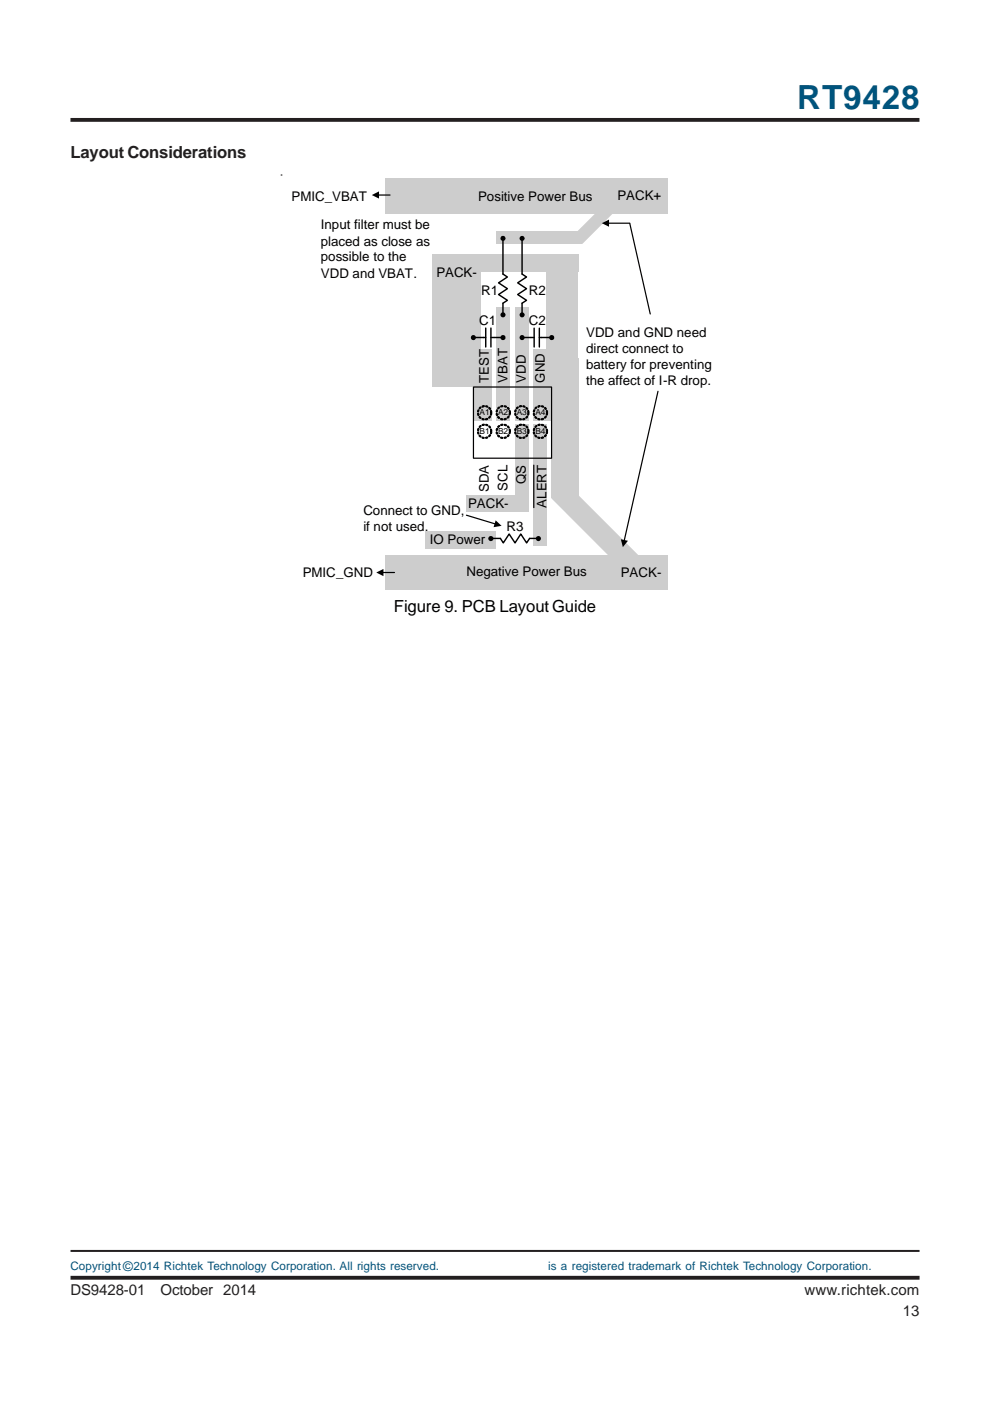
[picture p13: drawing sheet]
<svg xmlns="http://www.w3.org/2000/svg" width="210mm" height="297mm" viewBox="0 0 210 297" stroke-linecap="round" stroke-linejoin="round" font-family="sans-serif">
<defs><g id="words">
<text font-size="7.1" fill="#00547d" x="169" y="23.2">RT9428</text>
<text font-size="3.5" fill="#231f20" x="14.9" y="33.5">Layout Considerations</text>
<text font-size="3.5" x="83.5" y="129.8">Figure 9. PCB Layout Guide</text>
<g font-size="3.2" fill="#231f20">
<text x="14.9" y="274.5">DS9428-01</text>
<text x="34" y="274.5">October 2014</text>
<text x="170.6" y="274.5">www.richtek.com</text>
<text x="191.4" y="279">13</text>
</g>
<g font-size="2.8">
<text x="61.8" y="42.7">PMIC_VBAT</text>
<text x="101.4" y="42.6">Positive Power Bus</text>
<text x="130.9" y="42.4">PACK+</text>
<text x="68" y="48.7">Input filter must be</text>
<text x="68" y="52.1">placed as close as</text>
<text x="68" y="55.4">possible to the</text>
<text x="68" y="58.9">VDD and VBAT.</text>
<text x="92.5" y="58.8">PACK-</text>
<text x="102" y="62.5">R1</text>
<text x="112.1" y="62.5">R2</text>
<text x="101.6" y="68.9">C1</text>
<text x="112.1" y="68.9">C2</text>
<text x="124.3" y="71.4">VDD and GND need</text>
<text x="124.3" y="74.8">direct connect to</text>
<text x="103.6" y="81.2" transform="rotate(-90 103.6 81.2)">TEST</text>
<text x="107.6" y="81.2" transform="rotate(-90 107.6 81.2)">VBAT</text>
<text x="111.5" y="81.2" transform="rotate(-90 111.5 81.2)">VDD</text>
<text x="115.5" y="81.2" transform="rotate(-90 115.5 81.2)">GND</text>
<text x="124.3" y="78.2">battery for preventing</text>
<text x="124.3" y="81.6">the affect of I-R drop.</text>
<text x="99.2" y="107.6">PACK-</text>
<text x="103.6" y="104.4" transform="rotate(-90 103.6 104.4)">SDA</text>
<text x="107.6" y="104" transform="rotate(-90 107.6 104)">SCL</text>
<text x="111.5" y="102.6" transform="rotate(-90 111.5 102.6)">QS</text>
<text x="115.8" y="107.6" transform="rotate(-90 115.8 107.6)">ALERT</text>
<text x="77" y="109.1">Connect to GND,</text>
<text x="77" y="112.5">if not used.</text>
<text x="107.4" y="112.6">R3</text>
<text x="91.1" y="115.3">IO Power</text>
<text x="64.2" y="122.3">PMIC_GND</text>
<text x="98.9" y="122.2">Negative Power Bus</text>
<text x="131.6" y="122.2">PACK-</text>
</g>
<text font-size="2.8" fill="#00547d" x="26.1" y="269.5">©</text>
<g font-size="2.5" fill="#00547d">
<text x="14.9" y="269.3">Copyright</text>
<text x="28.3" y="269.3">2014 Richtek Technology Corporation. All rights reserved.</text>
<text x="116.2" y="269.3">is a registered trademark of Richtek Technology Corporation.</text>
</g>
<g font-size="1.8">
<text x="101.7" y="88">A1</text>
<text x="105.6" y="88">A2</text>
<text x="109.5" y="88">A3</text>
<text x="113.5" y="88">A4</text>
<text x="101.7" y="92">B1</text>
<text x="105.6" y="92">B2</text>
<text x="109.5" y="92">B3</text>
<text x="113.5" y="92">B4</text>
</g>
</g></defs>
<path d="M14.9 25.4h180M15 270.9h180" fill="none" stroke="#231f20" stroke-width=".81" stroke-linecap="butt"/>
<path d="M15 265.2h180" fill="none" stroke="#231f20" stroke-width=".42"/>
<g fill="#cdcdcd">
<path d="M98.6 53.9h24v3.8h-24z"/>
<path d="M116.9 76h5.7v29.6h-5.7z"/>
<path d="M105.3 49h18.1v2.7h-18.1z"/>
<path d="M91.6 53.9h10.3v28.2h-10.3z"/>
<path d="M115.9 56.9h6.7v29.7h-6.7z"/>
<path d="M109.2 65.1h2.8v24h-2.8z"/>
<path d="M105.3 65.1h2.9v24h-2.9z"/>
<path d="M113.1 73.9h9.5v15.2h-9.5z"/>
<path d="M100.4 73.9h3.8v15.2h-3.8z"/>
<path d="M113.1 89.9h2.9v25.7h-2.9z"/>
</g>
<path d="M116.9 105.6l3.2-3.2 15.8 15.9-3.2 3.2z" fill-rule="evenodd" fill="#cdcdcd"/>
<path d="M98.9 109.2l6.2 1.9" fill="none" stroke="#000" stroke-width=".26"/>
<path d="M105.1 110.3l1.2 1.2-1.7 .3z" fill="#000"/>
<path d="M90.1 112.8h15v3.6h-15z" fill="#cdcdcd"/>
<path d="M104.1 114.2v.4M114.2 114.2v.4" fill="none" stroke="#000" stroke-width=".21"/>
<g fill="#000">
<circle cx="104.1" cy="114.2" r=".55"/>
<circle cx="114.2" cy="114.2" r=".54"/>
</g>
<path d="M104 114.2h2.1l.6 .9 1.2-1.9 1.3 1.9 1.2-1.9 1.3 1.9 .6-.9h2.1" fill="none" stroke="#000" stroke-width=".3"/>
<path d="M109.2 89.9h2.8v18.6h-2.8z" fill="#cdcdcd"/>
<path d="M100.4 82.1h16.5v15h-16.5zM113.2 98.6v9" fill="none" stroke="#000" stroke-width=".26"/>
<g fill="#000" stroke="#000" stroke-width=".21">
<path d="M103.9 91.2a.2 .2 0 0 1 .4 0 .2 .2 0 0 1-.4 0zM103.6 90.4l.2-.1 .2 .4zM103 90.1a.21 .21 0 0 1 .4 0 .21 .21 0 0 1-.4 0zM102.2 90.1l.4-.2 .1 .1-.3 .2zM101.6 90.4l.4-.1-.3 .3zM101.3 90.9l.1-.1a.22 .22 0 0 1 .1 .3 .22 .22 0 0 1-.2 .1zM101.3 91.6h.1l.1 .4h-.2zM101.6 92.3l.3 .1 .1 .2-.3-.1zM102.2 92.7l.5 .1a.22 .22 0 0 1-.3 .1 .22 .22 0 0 1-.2-.2zM103 92.8a.21 .21 0 0 1 .4 0 .21 .21 0 0 1-.4 0zM103.6 92.3a.2 .2 0 0 1 .4 0 .2 .2 0 0 1-.4 0zM103.9 91.7a.25 .25 0 0 1 .5 0 .25 .25 0 0 1-.5 0z"/>
<path d="M104 87.1a.24 .24 0 0 1 .3 .1 .24 .24 0 0 1-.1 .3zM103.6 86.4h.3l.1 .3-.1 .1zM103 86l.4 .2a.23 .23 0 0 1-.3 .1 .23 .23 0 0 1-.1-.3zM102.2 86.1l.4-.1 .1 .1-.3 .2zM101.7 86.4l.2-.1 .1 .1-.3 .3-.1-.1zM101.3 87l.1-.1a.24 .24 0 0 1 .1 .2 .24 .24 0 0 1-.2 .2zM101.3 87.7h.2v.4l-.2-.1zM101.6 88.3h.2l.2 .4h-.2zM102.3 88.9a.2 .2 0 0 1 .4 0 .2 .2 0 0 1-.4 0zM102.9 88.8l.4-.1 .1 .1-.4 .2zM103.6 88.4a.2 .2 0 0 1 .4 0 .2 .2 0 0 1-.4 0zM103.9 87.7a.25 .25 0 0 1 .5 0 .25 .25 0 0 1-.5 0z"/>
<path d="M107.9 91.2a.2 .2 0 0 1 .4 0 .2 .2 0 0 1-.4 0zM107.6 90.4l.2-.1 .1 .4h-.2zM106.9 90.1a.2 .2 0 0 1 .4 0 .2 .2 0 0 1-.4 0zM106.2 90.1l.4-.2a.23 .23 0 0 1-.2 .3 .23 .23 0 0 1-.2-.1zM105.5 90.5a.2 .2 0 0 1 .4 0 .2 .2 0 0 1-.4 0zM105.3 90.8a.21 .21 0 0 1 .2 .3 .21 .21 0 0 1-.3 .1zM105.2 91.6a.21 .21 0 0 1 .3 .2 .21 .21 0 0 1-.2 .2zM105.5 92.3l.4 .2a.24 .24 0 0 1-.3 .1 .24 .24 0 0 1-.1-.3zM106.2 92.8a.2 .2 0 0 1 .4 0 .2 .2 0 0 1-.4 0zM106.9 92.8a.25 .25 0 0 1 .5 0 .25 .25 0 0 1-.5 0zM107.7 92.2l.2 .1-.2 .3-.2-.1zM107.9 91.7a.22 .22 0 0 1 .4 0 .22 .22 0 0 1-.4 0z"/>
<path d="M108 87l.2 .2v.3a.27 .27 0 0 1-.3-.2 .27 .27 0 0 1 .1-.3zM107.6 86.4h.2l.1 .4-.2-.1zM106.9 86.2a.2 .2 0 0 1 .4 0 .2 .2 0 0 1-.4 0zM106.2 86.1l.4-.1a.23 .23 0 0 1-.2 .3 .23 .23 0 0 1-.2-.2zM105.5 86.5l.4-.2-.2 .4zM105.3 86.9a.23 .23 0 0 1 .2 .3 .23 .23 0 0 1-.3 .1zM105.2 87.9a.19 .19 0 0 1 .3 0 .19 .19 0 0 1-.3 0zM105.5 88.3l.4 .2v.2l-.4-.2zM106.2 88.7l.4 .1v.2h-.4zM106.9 88.9a.25 .25 0 0 1 .5 0 .25 .25 0 0 1-.5 0zM107.7 88.3h.2l-.2 .4-.2-.2zM107.9 87.7a.2 .2 0 0 1 .4 0 .2 .2 0 0 1-.4 0z"/>
<path d="M111.8 91.2a.2 .2 0 0 1 .4 0 .2 .2 0 0 1-.4 0zM111.5 90.4h.2l.2 .3h-.2zM110.9 90.1a.2 .2 0 0 1 .3 0 .2 .2 0 0 1-.3 0zM110.1 90.1l.3-.2 .2 .2-.4 .1zM109.5 90.5a.2 .2 0 0 1 .4 0 .2 .2 0 0 1-.4 0zM109.3 90.8a.21 .21 0 0 1 .1 .3 .21 .21 0 0 1-.3 .1zM109.1 91.6a.21 .21 0 0 1 .3 .2 .21 .21 0 0 1-.1 .2zM109.5 92.3l.4 .2a.24 .24 0 0 1-.3 .1 .24 .24 0 0 1-.1-.3zM110.2 92.8a.19 .19 0 0 1 .3 0 .19 .19 0 0 1-.3 0zM110.9 92.8a.21 .21 0 0 1 .4 0 .21 .21 0 0 1-.4 0zM111.5 92.3l.2-.1a.23 .23 0 0 1 .1 .3 .23 .23 0 0 1-.3 .1zM111.8 91.7a.25 .25 0 0 1 .5 0 .25 .25 0 0 1-.5 0z"/>
<path d="M112 87l.1 .2v.3l-.2-.1zM111.5 86.4h.2l.2 .4h-.2zM110.9 86.2a.2 .2 0 0 1 .3 0 .2 .2 0 0 1-.3 0zM110.1 86.1l.3-.1 .2 .1-.4 .2zM109.5 86.5a.2 .2 0 0 1 .4 0 .2 .2 0 0 1-.4 0zM109.3 86.9a.23 .23 0 0 1 .1 .3 .23 .23 0 0 1-.3 .1zM109.1 87.9a.2 .2 0 0 1 .4 0 .2 .2 0 0 1-.4 0zM109.5 88.5a.22 .22 0 0 1 .4 0 .22 .22 0 0 1-.4 0zM110.1 88.9a.2 .2 0 0 1 .4 0 .2 .2 0 0 1-.4 0zM110.8 88.8l.4-.1 .1 .1-.4 .2zM111.5 88.4a.21 .21 0 0 1 .4 0 .21 .21 0 0 1-.4 0zM112 87.6l.2 .1-.2 .3z"/>
<path d="M115.8 91h.2l.1 .4h-.2zM115.5 90.4l.2-.1 .1 .4h-.2zM114.8 90.1a.2 .2 0 0 1 .4 0 .2 .2 0 0 1-.4 0zM114.1 90l.4-.1v.2l-.4 .1zM113.4 90.5a.2 .2 0 0 1 .4 0 .2 .2 0 0 1-.4 0zM113.2 90.8a.21 .21 0 0 1 .1 .3 .21 .21 0 0 1-.2 .1zM113.1 91.6h.2l.1 .4h-.3zM113.4 92.3h.2l.2 .3-.2 .1zM114 92.7a.27 .27 0 0 1 .3 0 .27 .27 0 0 1 .1 .2h-.3zM114.8 92.8a.25 .25 0 0 1 .5 0 .25 .25 0 0 1-.5 0zM115.6 92.2l.2 .1-.3 .3-.1-.1zM115.8 91.7a.22 .22 0 0 1 .4 0 .22 .22 0 0 1-.4 0z"/>
<path d="M115.8 87.1a.24 .24 0 0 1 .3 .1 .24 .24 0 0 1-.1 .3zM115.5 86.4l.3 .1v.3l-.3-.2zM114.8 86l.5 .2a.23 .23 0 0 1-.3 .1 .23 .23 0 0 1-.2-.3zM114.1 86l.4 .1-.4 .2zM113.4 86.5l.4-.2-.3 .4zM113.2 86.9a.23 .23 0 0 1 .1 .3 .23 .23 0 0 1-.2 .1zM113 87.9a.2 .2 0 0 1 .4 0 .2 .2 0 0 1-.4 0zM113.4 88.5a.21 .21 0 0 1 .4 0 .21 .21 0 0 1-.4 0zM114.1 88.9a.2 .2 0 0 1 .4 0 .2 .2 0 0 1-.4 0zM114.8 88.8a.25 .25 0 0 1 .5 0 .25 .25 0 0 1-.5 0zM115.4 88.4a.2 .2 0 0 1 .4 0 .2 .2 0 0 1-.4 0zM115.8 87.7a.21 .21 0 0 1 .4 0 .21 .21 0 0 1-.4 0z"/>
</g>
<path d="M106.6 50.5v7.6l1 .6-1.9 1.3 1.9 1.2-1.9 1.2 1.9 1.3-1 .6v2.2M110.7 50.5v7.6l.9 .6-1.8 1.3 1.8 1.2-1.8 1.2 1.8 1.3-.9 .6v2.2M100.5 71.6h2.5M103 69.6v4M104.1 69.6v4M104.1 71.6h2.3M111 71.6h2.3M113.3 69.6v4M114.4 69.6v4M114.4 71.6h2.5" fill="none" stroke="#000" stroke-width=".3"/>
<path d="M106.6 50.5h.4M110.7 50.5h.4M100.4 71.2v.4M106.6 66.8h.4M106.6 71.2v.4M110.7 71.2v.4M110.7 66.8h.4M117 71.2v.4" fill="none" stroke="#000" stroke-width=".21"/>
<g fill="#000">
<circle cx="106.6" cy="50.5" r=".54"/>
<circle cx="110.7" cy="50.5" r=".53"/>
<circle cx="100.4" cy="71.6" r=".53"/>
<circle cx="106.6" cy="66.7" r=".54"/>
<circle cx="106.7" cy="71.6" r=".54"/>
<circle cx="110.7" cy="71.6" r=".54"/>
<circle cx="110.7" cy="66.8" r=".53"/>
<circle cx="117" cy="71.6" r=".54"/>
</g>
<path d="M121.6 49.9l6.9-7 1.9 1.9-6.9 6.9z" fill-rule="evenodd" fill="#cdcdcd"/>
<g fill="#cdcdcd">
<path d="M81.7 117.7h60v7.4h-60z"/>
<path d="M81.7 37.8h60v7.5h-60z"/>
</g>
<path d="M128.9 47.3h4.6M133.5 47.4l4.4 19.2M139.5 83l-7.2 31.7" fill="none" stroke="#000" stroke-width=".26"/>
<path d="M127.6 47.3l1.5-.7v1.5zM131.6 114.3l1.5 .4-1 1.3z" fill="#000"/>
<path d="M98.9 105h12.5v3.5h-12.5z" fill="#cdcdcd"/>
<path d="M80.2 41.4h2.5M81.1 121.4h2.5" fill="none" stroke="#000" stroke-width=".26"/>
<path d="M78.8 41.4l1.6-.8v1.5zM79.8 121.4l1.5-.8v1.6z" fill="#000"/>
<path d="M59.6 37.1h.1" fill="none" stroke="#000" stroke-width=".21"/>
<use href="#words"/>
</svg>
